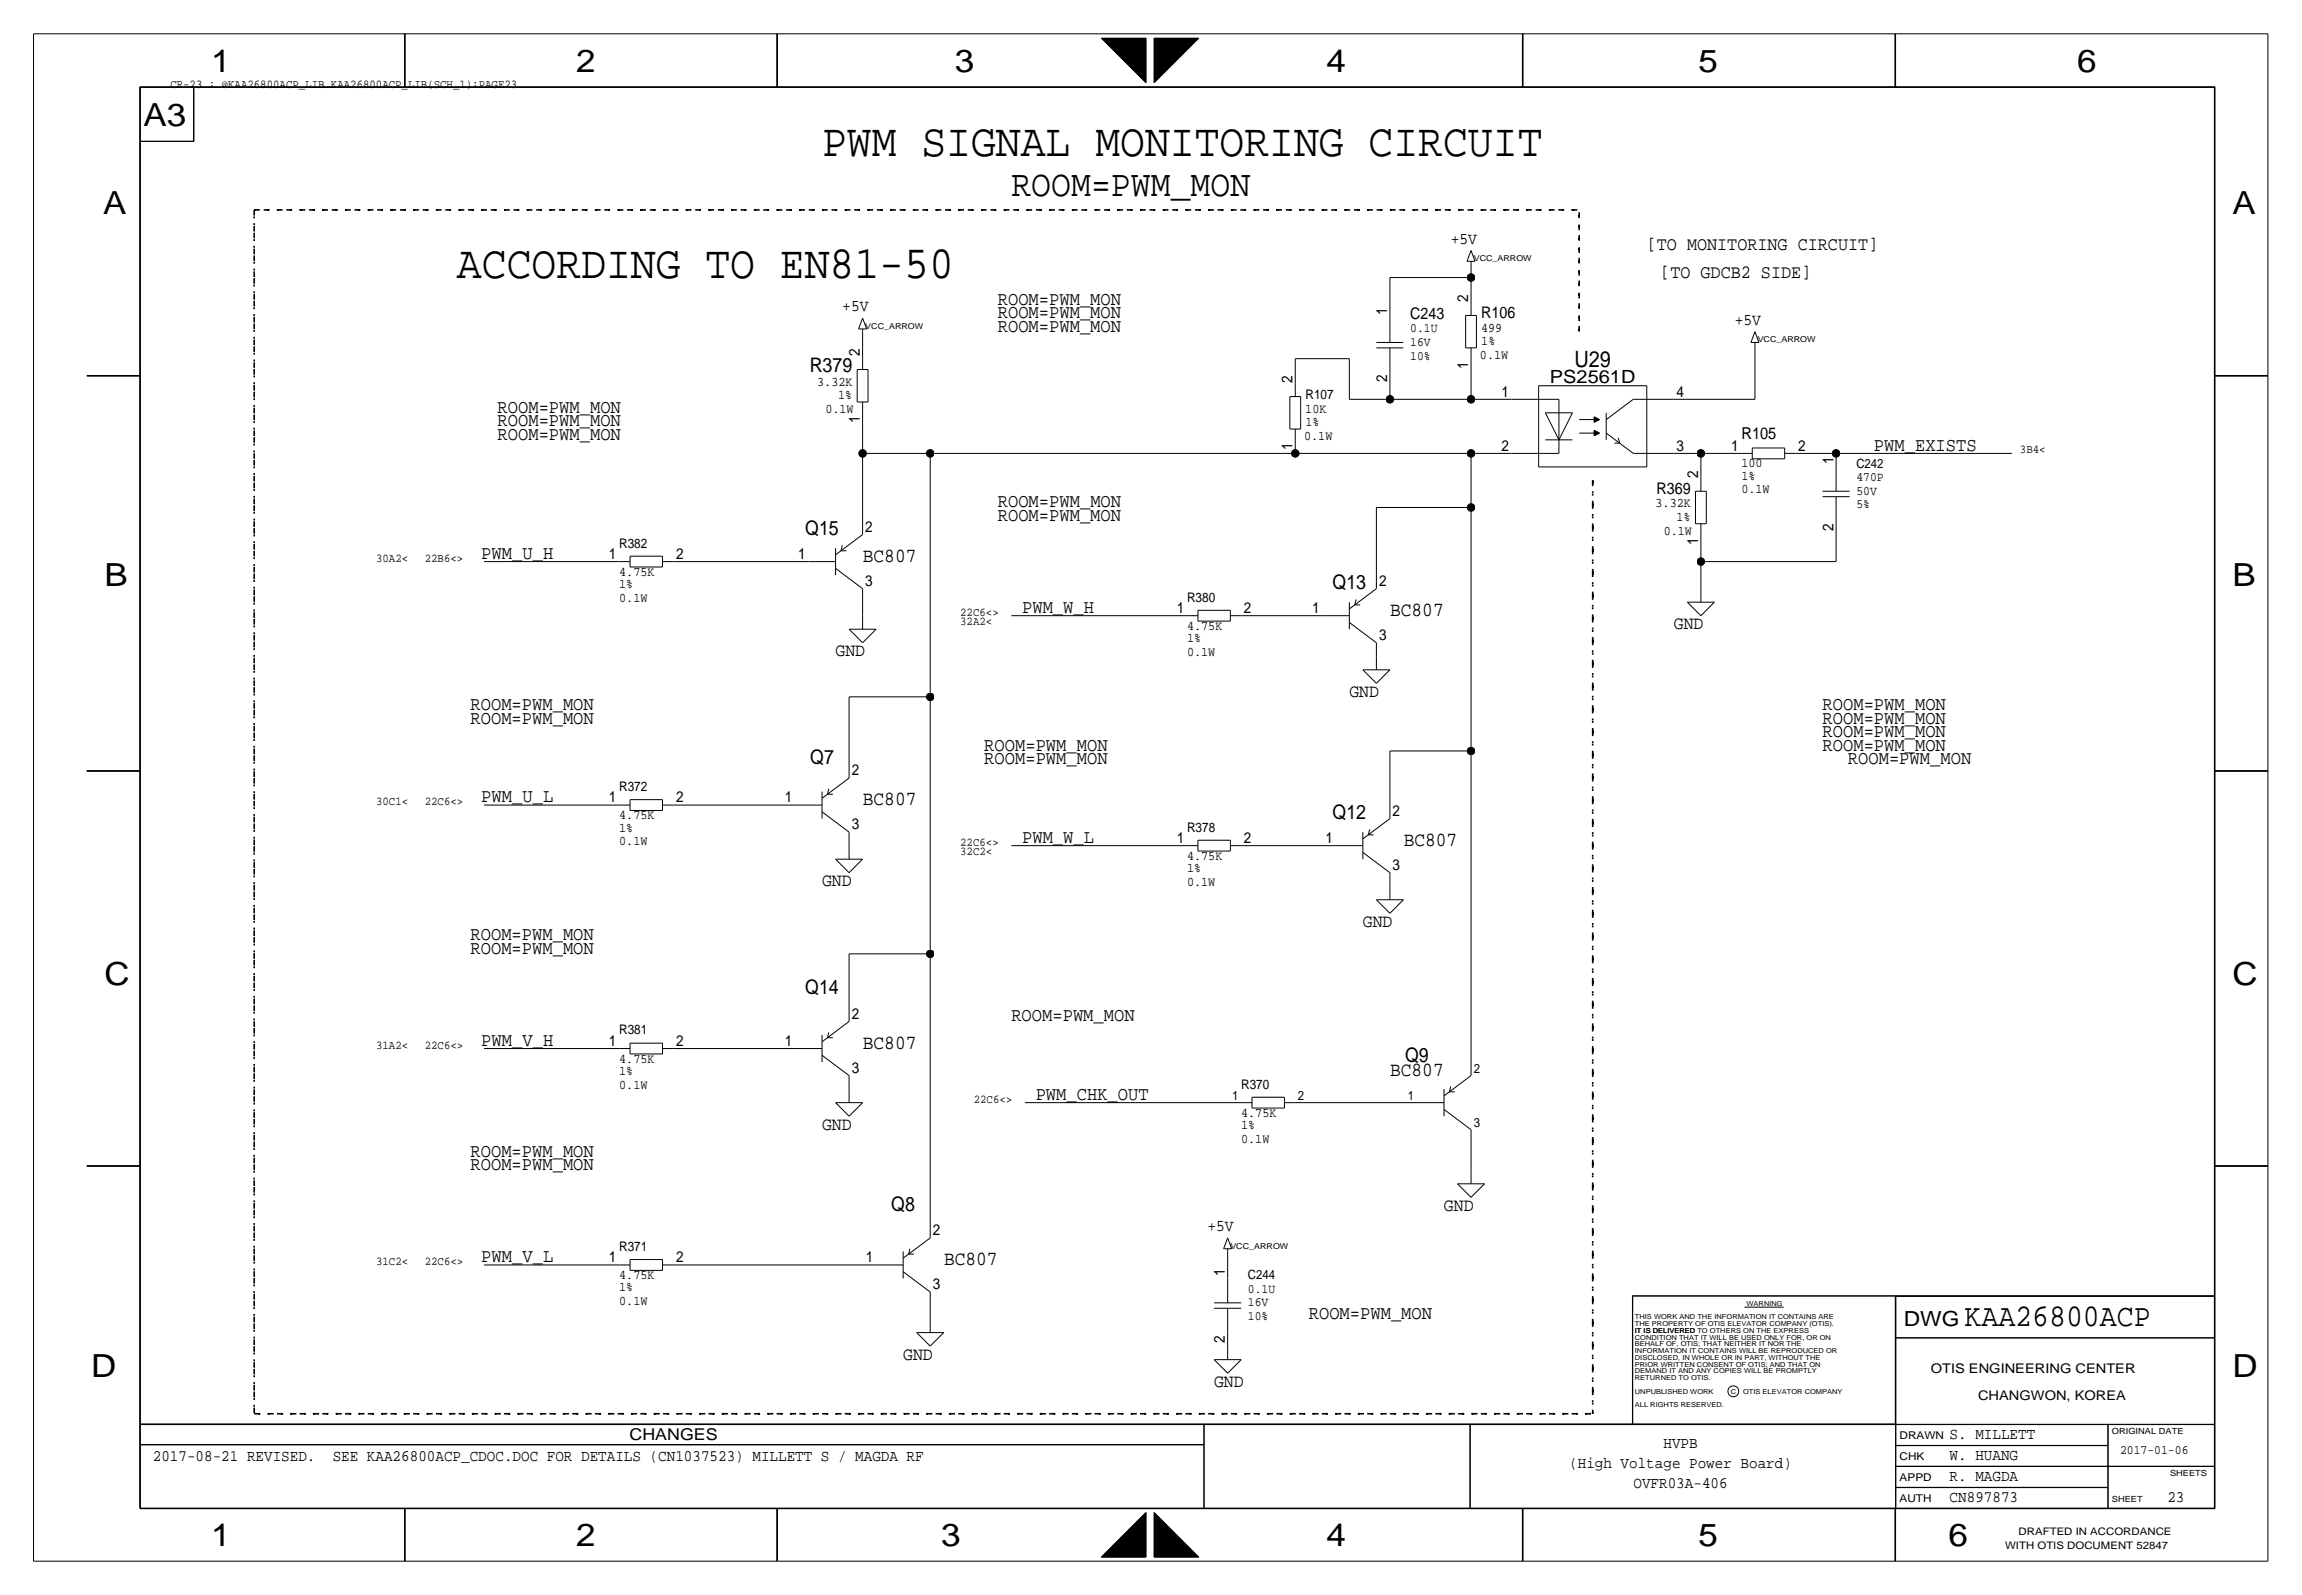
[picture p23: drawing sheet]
<svg xmlns="http://www.w3.org/2000/svg" width="432mm" height="300mm" viewBox="0 0 432 300" stroke-linecap="round" stroke-linejoin="round" font-family="sans-serif">
<defs><g id="words">
<g font-size="8.7">
<text x="154.4" y="29.3">PWM SIGNAL MONITORING CIRCUIT</text>
<text x="85.9" y="52.1">ACCORDING TO EN81-50</text>
</g>
<text font-size="7" x="190" y="36.9">ROOM=PWM_MON</text>
<g font-size="6">
<text x="39.7" y="13.5">1</text>
<text x="108.3" y="13.5">2</text>
<text x="179.4" y="13.5">3</text>
<text x="249.2" y="13.5">4</text>
<text x="319.1" y="13.5">5</text>
<text x="390.2" y="13.5">6</text>
<text x="27" y="23.7">A3</text>
<text x="19.4" y="40.2">A</text>
<text x="419.4" y="40.2">A</text>
<text x="19.7" y="110">B</text>
<text x="419.4" y="110">B</text>
<text x="19.7" y="185">C</text>
<text x="419.4" y="185">C</text>
<text x="17.1" y="258.6">D</text>
<text x="419.4" y="258.6">D</text>
<text x="39.7" y="290.4">1</text>
<text x="108.3" y="290.4">2</text>
<text x="176.8" y="290.4">3</text>
<text x="249.2" y="290.4">4</text>
<text x="319.1" y="290.4">5</text>
<text x="366.1" y="290.4">6</text>
</g>
<text font-size="5.9" x="369.1" y="249">KAA26800ACP</text>
<text font-size="4.2" x="295.8" y="68.9">U29</text>
<text font-size="3.9" x="357.6" y="249">DWG</text>
<g font-size="3.8">
<text x="152.1" y="69.9">R379</text>
<text x="151.3" y="100.4">Q15</text>
<text x="162.1" y="105.5">BC807</text>
<text x="250.3" y="110.5">Q13</text>
<text x="261.2" y="115.6">BC807</text>
<text x="152.2" y="143.6">Q7</text>
<text x="162.1" y="151.2">BC807</text>
<text x="250.3" y="153.7">Q12</text>
<text x="263.7" y="158.8">BC807</text>
<text x="151.3" y="186.7">Q14</text>
<text x="162.1" y="196.9">BC807</text>
<text x="261.2" y="202">BC807</text>
<text x="264" y="199.4">Q9</text>
<text x="167.4" y="227.4">Q8</text>
<text x="177.3" y="237.5">BC807</text>
</g>
<g font-size="3.6">
<text x="187.5" y="57.2">ROOM=PWM_MON</text>
<text x="187.5" y="59.7">ROOM=PWM_MON</text>
<text x="187.5" y="62.3">ROOM=PWM_MON</text>
<text x="93.5" y="77.5">ROOM=PWM_MON</text>
<text x="93.5" y="82.6">ROOM=PWM_MON</text>
<text x="93.5" y="80.1">ROOM=PWM_MON</text>
<text x="352" y="84.6">PWM_EXISTS</text>
<text x="187.5" y="95.3">ROOM=PWM_MON</text>
<text x="187.5" y="97.8">ROOM=PWM_MON</text>
<text x="90.4" y="105">PWM_U_H</text>
<text x="192" y="115.1">PWM_W_H</text>
<text x="88.4" y="135.9">ROOM=PWM_MON</text>
<text x="88.4" y="133.4">ROOM=PWM_MON</text>
<text x="342.4" y="135.9">ROOM=PWM_MON</text>
<text x="342.4" y="133.4">ROOM=PWM_MON</text>
<text x="184.9" y="141">ROOM=PWM_MON</text>
<text x="184.9" y="143.6">ROOM=PWM_MON</text>
<text x="342.4" y="141">ROOM=PWM_MON</text>
<text x="342.4" y="138.5">ROOM=PWM_MON</text>
<text x="347.2" y="143.6">ROOM=PWM_MON</text>
<text x="90.4" y="150.7">PWM_U_L</text>
<text x="192" y="158.3">PWM_W_L</text>
<text x="88.4" y="179.1">ROOM=PWM_MON</text>
<text x="88.4" y="176.6">ROOM=PWM_MON</text>
<text x="190" y="191.8">ROOM=PWM_MON</text>
<text x="90.4" y="196.4">PWM_V_H</text>
<text x="194.6" y="206.6">PWM_CHK_OUT</text>
<text x="88.4" y="217.2">ROOM=PWM_MON</text>
<text x="88.4" y="219.8">ROOM=PWM_MON</text>
<text x="90.4" y="237">PWM_V_L</text>
<text x="245.9" y="247.7">ROOM=PWM_MON</text>
</g>
<g font-size="3.5">
<text x="309.4" y="47">[TO MONITORING CIRCUIT]</text>
<text x="311.9" y="52.1">[TO GDCB2 SIDE]</text>
<text x="314.5" y="118.2">GND</text>
<text x="157" y="123.2">GND</text>
<text x="253.5" y="130.9">GND</text>
<text x="154.4" y="166.4">GND</text>
<text x="256" y="174">GND</text>
<text x="154.4" y="212.1">GND</text>
<text x="271.3" y="227.4">GND</text>
<text x="169.7" y="255.3">GND</text>
<text x="228.1" y="260.4">GND</text>
</g>
<text font-size="3.4" x="291.2" y="71.9">PS2561D</text>
<g font-size="3.1">
<text x="272.5" y="45.8">+5V</text>
<text x="158.2" y="58.5">+5V</text>
<text x="325.9" y="61">+5V</text>
<text x="327.2" y="82.5">R105</text>
<text x="226.8" y="231.2">+5V</text>
</g>
<g font-size="3">
<text x="264.9" y="59.9">C243</text>
<text x="278.3" y="59.7">R106</text>
<text x="311.2" y="92.8">R369</text>
<text x="28.7" y="274.4">2017-08-21 REVISED.</text>
<text x="62.5" y="274.4">SEE KAA26800ACP_CDOC.DOC FOR DETAILS (CN1037523) MILLETT S / MAGDA RF</text>
<text x="118.3" y="270.4">CHANGES</text>
<text x="294.8" y="275.6">(High Voltage Power Board)</text>
<text x="312.5" y="271.8">HVPB</text>
<text x="366.3" y="270.3">S. MILLETT</text>
<text x="366.3" y="274.1">W. HUANG</text>
<text x="306.9" y="279.5">OVFR03A-406</text>
<text x="366.3" y="278.2">R. MAGDA</text>
<text x="366.3" y="282">CN897873</text>
<text x="407.2" y="282">23</text>
</g>
<g font-size="2.9">
<text x="260.6" y="59.2" transform="rotate(-90 260.6 59.2)">1</text>
<text x="275.8" y="56.7" transform="rotate(-90 275.8 56.7)">2</text>
<text x="161.5" y="66.9" transform="rotate(-90 161.5 66.9)">2</text>
<text x="242.8" y="71.9" transform="rotate(-90 242.8 71.9)">2</text>
<text x="260.6" y="71.8" transform="rotate(-90 260.6 71.8)">2</text>
<text x="275.8" y="69.3" transform="rotate(-90 275.8 69.3)">1</text>
<text x="282" y="74.5">1</text>
<text x="315" y="74.5">4</text>
<text x="161.5" y="79.4" transform="rotate(-90 161.5 79.4)">1</text>
<text x="242.8" y="84.5" transform="rotate(-90 242.8 84.5)">1</text>
<text x="282" y="84.6">2</text>
<text x="315" y="84.6">3</text>
<text x="319" y="89.7" transform="rotate(-90 319 89.7)">2</text>
<text x="325.2" y="84.6">1</text>
<text x="337.8" y="84.6">2</text>
<text x="344.4" y="87.2" transform="rotate(-90 344.4 87.2)">1</text>
<text x="162.6" y="99.9">2</text>
<text x="344.4" y="99.8" transform="rotate(-90 344.4 99.8)">2</text>
<text x="114.4" y="105">1</text>
<text x="127" y="105">2</text>
<text x="150" y="105">1</text>
<text x="319" y="102.3" transform="rotate(-90 319 102.3)">1</text>
<text x="162.6" y="110">3</text>
<text x="259.1" y="110">2</text>
<text x="221.1" y="115.1">1</text>
<text x="233.7" y="115.1">2</text>
<text x="246.5" y="115.1">1</text>
<text x="259.1" y="120.2">3</text>
<text x="160" y="145.6">2</text>
<text x="114.4" y="150.7">1</text>
<text x="127" y="150.7">2</text>
<text x="147.4" y="150.7">1</text>
<text x="160" y="155.8">3</text>
<text x="261.6" y="153.2">2</text>
<text x="221.1" y="158.3">1</text>
<text x="233.7" y="158.3">2</text>
<text x="249" y="158.3">1</text>
<text x="261.6" y="163.4">3</text>
<text x="160" y="191.3">2</text>
<text x="114.4" y="196.4">1</text>
<text x="127" y="196.4">2</text>
<text x="147.4" y="196.4">1</text>
<text x="160" y="201.5">3</text>
<text x="175.3" y="232">2</text>
<text x="114.4" y="237">1</text>
<text x="127" y="237">2</text>
<text x="162.7" y="237">1</text>
<text x="230.1" y="239.6" transform="rotate(-90 230.1 239.6)">1</text>
<text x="175.3" y="242.1">3</text>
<text x="230.1" y="252.2" transform="rotate(-90 230.1 252.2)">2</text>
</g>
<g font-size="2.5">
<text x="278.2" y="62.3">499</text>
<text x="278.3" y="64.8">1%</text>
<text x="278" y="67.4">0.1W</text>
<text x="153.5" y="72.4">3.32K</text>
<text x="155.1" y="77.5">0.1W</text>
<text x="157.5" y="75">1%</text>
<text x="245.2" y="77.5">10K</text>
<text x="245.3" y="75">R107</text>
<text x="245" y="82.6">0.1W</text>
<text x="245.3" y="80.1">1%</text>
<text x="327.2" y="87.8">100</text>
<text x="311" y="95.3">3.32K</text>
<text x="327.2" y="92.7">0.1W</text>
<text x="327.2" y="90.1">1%</text>
<text x="312.5" y="100.4">0.1W</text>
<text x="314.9" y="97.8">1%</text>
<text x="116.3" y="102.8">R382</text>
<text x="116.3" y="113">0.1W</text>
<text x="116.3" y="108.1">4.75K</text>
<text x="116.3" y="110.4">1%</text>
<text x="223" y="113">R380</text>
<text x="223" y="118.3">4.75K</text>
<text x="223" y="123.1">0.1W</text>
<text x="223" y="120.6">1%</text>
<text x="116.3" y="148.5">R372</text>
<text x="116.3" y="153.8">4.75K</text>
<text x="116.3" y="158.7">0.1W</text>
<text x="116.3" y="156.2">1%</text>
<text x="223" y="156.2">R378</text>
<text x="223" y="161.4">4.75K</text>
<text x="223" y="166.3">0.1W</text>
<text x="223" y="163.8">1%</text>
<text x="116.3" y="194.3">R381</text>
<text x="116.3" y="199.5">4.75K</text>
<text x="116.3" y="201.9">1%</text>
<text x="116.3" y="204.4">0.1W</text>
<text x="233.2" y="204.4">R370</text>
<text x="233.2" y="209.7">4.75K</text>
<text x="233.2" y="214.6">0.1W</text>
<text x="233.2" y="212">1%</text>
<text x="116.3" y="234.9">R371</text>
<text x="116.3" y="242.5">1%</text>
<text x="116.3" y="240.2">4.75K</text>
<text x="116.3" y="245.1">0.1W</text>
<text x="362.7" y="257.9">OTIS ENGINEERING CENTER</text>
<text x="371.6" y="262.9">CHANGWON, KOREA</text>
</g>
<g font-size="2.4">
<text x="264.9" y="65">16V</text>
<text x="264.9" y="62.4">0.1U</text>
<text x="264.9" y="67.5">10%</text>
<text x="348.7" y="87.8">C242</text>
<text x="348.7" y="95.5">5%</text>
<text x="348.7" y="90.3">470P</text>
<text x="348.7" y="92.9">50V</text>
<text x="276.9" y="201.5">2</text>
<text x="231.5" y="206.6">1</text>
<text x="243.8" y="206.6">2</text>
<text x="264.5" y="206.6">1</text>
<text x="276.9" y="211.6">3</text>
<text x="234.4" y="240.2">C244</text>
<text x="234.4" y="242.7">0.1U</text>
<text x="234.4" y="245.3">16V</text>
<text x="234.4" y="247.9">10%</text>
<text x="398.3" y="273.1">2017-01-06</text>
</g>
<g font-size="2.3">
<text x="32" y="16.6">CR-23 : @KAA26800ACP_LIB.KAA26800ACP_LIB(SCH_1):PAGE23</text>
<text x="379.5" y="85.1">3B4&lt;</text>
<text x="70.7" y="105.5">30A2&lt;</text>
<text x="79.8" y="105.5">22B6&lt;&gt;</text>
<text x="180.4" y="115.6">22C6&lt;&gt;</text>
<text x="180.4" y="117.5">32A2&lt;</text>
<text x="70.7" y="151.2">30C1&lt;</text>
<text x="79.8" y="151.2">22C6&lt;&gt;</text>
<text x="180.4" y="158.8">22C6&lt;&gt;</text>
<text x="180.4" y="160.6">32C2&lt;</text>
<text x="70.7" y="196.9">31A2&lt;</text>
<text x="79.8" y="196.9">22C6&lt;&gt;</text>
<text x="182.9" y="207.1">22C6&lt;&gt;</text>
<text x="70.7" y="237.5">31C2&lt;</text>
<text x="79.8" y="237.5">22C6&lt;&gt;</text>
</g>
<g font-size="2">
<text x="356.9" y="270.3">DRAWN</text>
<text x="356.9" y="274.1">CHK</text>
<text x="356.9" y="282">AUTH</text>
<text x="356.9" y="278.2">APPD</text>
<text x="376.7" y="290.9">WITH OTIS DOCUMENT 52847</text>
<text x="379.2" y="288.3">DRAFTED IN ACCORDANCE</text>
</g>
<g font-size="1.6">
<text x="396.7" y="269.3">ORIGINAL DATE</text>
<text x="396.7" y="282">SHEET</text>
<text x="407.7" y="277.2">SHEETS</text>
</g>
<g font-size="1.5">
<text x="276.9" y="49.1">VCC_ARROW</text>
<text x="162.6" y="61.8">VCC_ARROW</text>
<text x="330.2" y="64.3">VCC_ARROW</text>
<text x="231.1" y="234.5">VCC_ARROW</text>
</g>
<g font-size="1.3">
<text x="328.1" y="245.2">WARNING</text>
<text x="307.1" y="249">THE PROPERTY OF OTIS ELEVATOR COMPANY (OTIS).</text>
<text x="307.1" y="250.3">IT IS DELIVERED</text>
<text x="307.1" y="247.8">THIS WORK AND THE INFORMATION IT CONTAINS ARE</text>
<text x="307.1" y="250.3">IT IS DELIVERED TO OTHERS ON THE EXPRESS</text>
<text x="307.1" y="251.6">CONDITION THAT IT WILL BE USED ONLY FOR, OR ON</text>
<text x="307.1" y="252.8">BEHALF OF, OTIS; THAT NEITHER IT NOR THE</text>
<text x="307.1" y="254.1">INFORMATION IT CONTAINS WILL BE REPRODUCED OR</text>
<text x="307.1" y="255.4">DISCLOSED, IN WHOLE OR IN PART, WITHOUT THE</text>
<text x="307.1" y="256.6">PRIOR WRITTEN CONSENT OF OTIS; AND THAT ON</text>
<text x="307.1" y="257.9">DEMAND IT AND ANY COPIES WILL BE PROMPTLY</text>
<text x="307.1" y="259.2">RETURNED TO OTIS.</text>
<text x="307.1" y="261.7">UNPUBLISHED WORK</text>
<text x="325.2" y="261.7">C</text>
<text x="327.5" y="261.7">OTIS ELEVATOR COMPANY</text>
<text x="307.1" y="264.3">ALL RIGHTS RESERVED.</text>
</g>
</g></defs>
<g fill="none" stroke="#000" stroke-width=".19">
<path d="M6.3 6.4v286.8zM6.3 6.4h419.8zM26.3 16.3v267zM26.3 16.3h389.8zM26.3 16.4v266.9zM26.3 16.4h389.8zM26.4 16.4h389.6zM26.4 16.4v266.9zM36.4 16.4v10.2zM76 6.4v10zM76.1 6.4v10zM145.9 6.4v10z"/>
<path d="M146 6.4v10zM206.9 7.2h8.4zM206.9 7.2l8.4 8.3zM207 7.2h.1M207 7.2v.1zM207.1 7.2v.1zM207.1 7.2v.2zM207.2 7.2v.2zM207.2 7.2v.3zM207.3 7.2v.3zM207.3 7.2v.4zM207.4 7.2v.4z"/>
<path d="M207.4 7.2v.5zM207.5 7.2v.5zM207.5 7.2v.6zM207.6 7.2v.6zM207.6 7.2v.7zM207.7 7.2v.7zM207.7 7.2v.8zM207.8 7.2v.8zM207.8 7.2v.9zM207.9 7.2v.9zM207.9 7.2v1zM208 7.2v1z"/>
<path d="M208 7.2v1.1zM208.1 7.2v1.1zM208.1 7.2v1.2zM208.2 7.2v1.2zM208.2 7.2v1.3zM208.3 7.2v1.3zM208.3 7.2v1.4zM208.4 7.2v1.4zM208.4 7.2v1.5zM208.5 7.2v1.5zM208.5 7.2v1.6zM208.6 7.2v1.6z"/>
<path d="M208.6 7.2v1.7zM208.7 7.2v1.7zM208.7 7.2v1.8zM208.8 7.2v1.8zM208.8 7.2v1.9zM208.9 7.2v1.9zM208.9 7.2v2zM209 7.2v2zM209 7.2v2.1zM209.1 7.2v2.1zM209.1 7.2v2.2zM209.2 7.2v2.2z"/>
<path d="M209.2 7.2v2.3zM209.3 7.2v2.4zM209.4 7.2v2.5zM209.5 7.2v2.6zM209.6 7.2v2.7zM209.7 7.2v2.7zM209.7 7.2v2.8zM209.8 7.2v2.8zM209.8 7.2v2.9zM209.9 7.2v2.9zM209.9 7.2v3zM210 7.2v3z"/>
<path d="M210 7.2v3.1zM210.1 7.2v3.1zM210.1 7.2v3.2zM210.2 7.2v3.2zM210.2 7.2v3.3zM210.3 7.2v3.3zM210.3 7.2v3.4zM210.4 7.2v3.4zM210.4 7.2v3.5zM210.5 7.2v3.5zM210.5 7.2v3.6zM210.6 7.2v3.6z"/>
<path d="M210.6 7.2v3.7zM210.7 7.2v3.7zM210.7 7.2v3.8zM210.8 7.2v3.8zM210.8 7.2v3.9zM210.9 7.2v3.9zM210.9 7.2v4zM211 7.2v4zM211 7.2v4.1zM211.1 7.2v4.1zM211.1 7.2v4.2zM211.2 7.2v4.2z"/>
<path d="M211.2 7.2v4.3zM211.3 7.2v4.3zM211.3 7.2v4.4zM211.4 7.2v4.4zM211.4 7.2v4.5zM211.5 7.2v4.5zM211.5 7.2v4.6zM211.6 7.2v4.6zM211.6 7.2v4.7zM211.7 7.2v4.7zM211.7 7.2v4.8zM211.8 7.2v4.8z"/>
<path d="M211.8 7.2v4.9zM211.9 7.2v4.9zM211.9 7.2v5zM212 7.2v5zM212 7.2v5.1zM212.1 7.2v5.1zM212.1 7.2v5.2zM212.2 7.2v5.2zM212.2 7.2v5.3zM212.3 7.2v5.3zM212.3 7.2v5.4zM212.4 7.2v5.4z"/>
<path d="M212.4 7.2v5.5zM212.5 7.2v5.6zM212.6 7.2v5.7zM212.7 7.2v5.8zM212.8 7.2v5.8zM212.8 7.2v5.9zM212.9 7.2v5.9zM212.9 7.2v6zM213 7.2v6zM213 7.2v6.1zM213.1 7.2v6.1zM213.1 7.2v6.2z"/>
<path d="M213.2 7.2v6.2zM213.2 7.2v6.3zM213.3 7.2v6.3zM213.3 7.2v6.4zM213.4 7.2v6.4zM213.4 7.2v6.5zM213.5 7.2v6.5zM213.5 7.2v6.6zM213.6 7.2v6.6zM213.6 7.2v6.7zM213.7 7.2v6.7zM213.7 7.2v6.8z"/>
<path d="M213.8 7.2v6.8zM213.8 7.2v6.9zM213.9 7.2v6.9zM213.9 7.2v7zM214 7.2v7zM214 7.2v7.1zM214.1 7.2v7.1zM214.1 7.2v7.2zM214.2 7.2v7.2zM214.2 7.2v7.3zM214.3 7.2v7.3zM214.3 7.2v7.4z"/>
<path d="M214.4 7.2v7.4zM214.4 7.2v7.5zM214.5 7.2v7.5zM214.5 7.2v7.6zM214.6 7.2v7.6zM214.6 7.2v7.7zM214.7 7.2v7.7zM214.7 7.2v7.8zM214.8 7.2v7.8zM214.8 7.2v7.9zM214.9 7.2v7.9zM214.9 7.2v8z"/>
<path d="M215 7.2v8zM215 7.2v8.1zM215.1 7.2v8.1zM215.1 7.2v8.2zM215.2 7.2v8.2zM215.2 7.2v8.3zM215.3 7.2v8.3zM216.8 7.2v8.3zM216.8 7.2h8.4zM216.9 7.2v8.3zM216.9 7.2v8.2zM217 7.2v8.2z"/>
<path d="M217 7.2v8.1zM217.1 7.2v8.1zM217.1 7.2v8zM217.2 7.2v8zM217.2 7.2v7.9zM217.3 7.2v7.9zM217.3 7.2v7.8zM217.4 7.2v7.8zM217.4 7.2v7.7zM217.5 7.2v7.7zM217.5 7.2v7.6zM217.6 7.2v7.6z"/>
<path d="M217.6 7.2v7.5zM217.7 7.2v7.5zM217.7 7.2v7.4zM217.8 7.2v7.4zM217.8 7.2v7.3zM217.9 7.2v7.3zM217.9 7.2v7.2zM218 7.2v7.2zM218 7.2v7.1zM218.1 7.2v7.1zM218.1 7.2v7zM218.2 7.2v7z"/>
<path d="M218.2 7.2v6.9zM218.3 7.2v6.9zM218.3 7.2v6.8zM218.4 7.2v6.8zM218.4 7.2v6.7zM218.5 7.2v6.7zM218.5 7.2v6.6zM218.6 7.2v6.6zM218.6 7.2v6.5zM218.7 7.2v6.5zM218.7 7.2v6.4zM218.8 7.2v6.4z"/>
<path d="M218.8 7.2v6.3zM218.9 7.2v6.3zM218.9 7.2v6.2zM219 7.2v6.2zM219 7.2v6.1zM219.1 7.2v6.1zM219.2 7.2v6zM219.3 7.2v5.9zM219.4 7.2v5.8zM219.5 7.2v5.7zM219.6 7.2v5.6zM219.7 7.2v5.5z"/>
<path d="M219.7 7.2v5.4zM219.8 7.2v5.4zM219.8 7.2v5.3zM219.9 7.2v5.3zM219.9 7.2v5.2zM220 7.2v5.2zM220 7.2v5.1zM220.1 7.2v5.1zM220.1 7.2v5zM220.2 7.2v5zM220.2 7.2v4.9zM220.3 7.2v4.9z"/>
<path d="M220.3 7.2v4.8zM220.4 7.2v4.8zM220.4 7.2v4.7zM220.5 7.2v4.7zM220.5 7.2v4.6zM220.6 7.2v4.6zM220.6 7.2v4.5zM220.7 7.2v4.5zM220.7 7.2v4.4zM220.8 7.2v4.4zM220.8 7.2v4.3zM220.9 7.2v4.3z"/>
<path d="M220.9 7.2v4.2zM221 7.2v4.2zM221 7.2v4.1zM221.1 7.2v4.1zM221.1 7.2v4zM221.2 7.2v4zM221.2 7.2v3.9zM221.3 7.2v3.9zM221.3 7.2v3.8zM221.4 7.2v3.8zM221.4 7.2v3.7zM221.5 7.2v3.7z"/>
<path d="M221.5 7.2v3.6zM221.6 7.2v3.6zM221.6 7.2v3.5zM221.7 7.2v3.5zM221.7 7.2v3.4zM221.8 7.2v3.4zM221.8 7.2v3.3zM221.9 7.2v3.3zM221.9 7.2v3.2zM222 7.2v3.2zM222 7.2v3.1zM222.1 7.2v3.1z"/>
<path d="M222.1 7.2v3zM222.2 7.2v3zM222.2 7.2v2.9zM222.3 7.2v2.9zM222.4 7.2v2.8zM222.5 7.2v2.7zM222.6 7.2v2.6zM222.7 7.2v2.5zM222.8 7.2v2.4zM222.9 7.2v2.3zM222.9 7.2v2.2zM223 7.2v2.2z"/>
<path d="M223 7.2v2.1zM223.1 7.2v2.1zM223.1 7.2v2zM223.2 7.2v2zM223.2 7.2v1.9zM223.3 7.2v1.9zM223.3 7.2v1.8zM223.4 7.2v1.8zM223.4 7.2v1.7zM223.5 7.2v1.7zM223.5 7.2v1.6zM223.6 7.2v1.6z"/>
<path d="M223.6 7.2v1.5zM223.7 7.2v1.5zM223.7 7.2v1.4zM223.8 7.2v1.4zM223.8 7.2v1.3zM223.9 7.2v1.3zM223.9 7.2v1.2zM224 7.2v1.2zM224 7.2v1.1zM224.1 7.2v1.1zM224.1 7.2v1zM224.2 7.2v1z"/>
<path d="M224.2 7.2v.9zM224.3 7.2v.9zM224.3 7.2v.8zM224.4 7.2v.8zM224.4 7.2v.7zM224.5 7.2v.7zM224.5 7.2v.6zM224.6 7.2v.6zM224.6 7.2v.5zM224.7 7.2v.5zM224.7 7.2v.4zM224.8 7.2v.4z"/>
<path d="M224.8 7.2v.3zM224.9 7.2v.3zM224.9 7.2v.2zM225 7.2v.2zM225 7.2v.1zM225.1 7.2v.1zM225.1 7.2h.1M225.2 7.2l-8.4 8.3zM286 6.4v10zM286.1 6.4v10zM356 6.4v10zM356.1 6.4v10z"/>
<path d="M416 16.4v266.9zM416.1 16.4v266.9zM416.1 16.3v267zM426.1 6.4v286.8zM26.3 26.5h10.1zM26.3 26.6h10.1zM162.1 59.7l.7 2.1zM162.1 59.7l-.8 2.1zM261.1 52.1v7.6zM261.1 52.1h15.3zM261.1 59.7v4.6zM275.3 59.2v6.1z"/>
<path d="M275.3 59.2h2.1zM275.6 49.1h1.5zM276.4 49.6v2.5zM276.4 52.1v5.1zM276.4 57.2v2zM276.4 47l.7 2.1zM276.4 49.1v.5zM276.4 47l-.8 2.1zM277.4 59.2v6.1zM16.3 70.6h10zM16.3 70.5h10zM161 75.5h2.1z"/>
<path d="M161 69.4v6.1zM161 69.4h2.1zM161.3 61.8h1.5zM162.1 62.3v5.1zM162.1 77.5v7.6zM162.1 67.4v2zM162.1 75.5v2zM162.1 61.8v.5zM163.1 69.4v6.1zM242.3 74.5v6.1zM242.3 74.5h2zM243.3 67.4h10.2z"/>
<path d="M243.3 67.4v5zM243.3 72.4v2.1zM244.3 74.5v6.1zM253.5 75h7.6zM253.5 67.4v7.6zM258.6 65.3h5.1zM258.6 64.3h5.1zM261.1 75h15.3zM261.1 69.9v5.1zM261.1 65.3v4.6zM275.3 65.3h2.1zM276.4 67.4v7.6z"/>
<path d="M276.4 65.3v2.1zM276.4 75h7.6zM284 75h8.9zM289.1 72.4v15.3zM289.1 72.4h20.3zM290.3 77.5h5.1zM290.3 77.5l2.6 5.1zM292.9 75v10.1zM295.4 77.5l-2.5 5.1zM296.7 78.8h3.8zM299.5 78.6h.7zM299.5 78.7h.8z"/>
<path d="M299.5 78.7h.9zM299.5 78.6h.6zM299.5 78.5h.4zM299.5 78.5h.5zM299.5 78.4h.3zM299.5 78.4h.2zM299.5 78.3h.1zM299.5 79.2h.1zM299.5 79h.6zM299.5 78.9h.8zM299.5 78.8h.9zM299.5 79h.5z"/>
<path d="M299.5 79.1h.4zM299.5 79.1h.3zM299.5 79.2h.2zM299.5 78.9h.7zM299.5 78.3v1zM299.5 78.3l1 .5zM299.5 79.3l1-.5zM301.8 78.8l5-3.8zM301.8 77.5v5.1zM306.8 75h7.7zM309.4 72.4v15.3zM314.5 75h15.2z"/>
<path d="M328.9 64.3h1.6zM329.7 64.8v10.2zM329.7 62.3l.8 2zM329.7 64.3v.5zM329.7 62.3l-.8 2zM416.1 70.6h10zM416.1 70.5h10zM162.1 85.1h12.7zM162.1 85.1v15.3zM174.8 85.1h68.5zM174.8 85.1v45.8zM242.3 80.6h2z"/>
<path d="M243.3 85.1h33.1zM243.3 82.6v2.5zM243.3 80.6v2zM258.6 95.3h17.8zM258.6 95.3v15.2zM276.4 95.3v45.7zM276.4 85.1v10.2zM276.4 85.1h7.6zM284 85.1h8.9zM289.1 87.7h20.3zM290.3 82.6h5.1zM296.7 81.3h3.8z"/>
<path d="M299.5 81.2h.7zM299.5 81.1h.6zM299.5 81.1h.5zM299.5 81h.4zM299.5 80.9h.2zM299.5 81h.3zM299.5 81.2h.8zM299.5 81.3h.9zM299.5 80.9h.1zM299.5 81.8h.1zM299.5 81.7h.2zM299.5 81.7h.3z"/>
<path d="M299.5 81.6h.4zM299.5 81.5h.7zM299.5 81.5h.6zM299.5 81.6h.5zM299.5 81.4h.9zM299.5 81.4h.8zM299.5 80.8v1zM299.5 80.8l1 .5zM299.5 81.8l1-.5zM301.8 81.3l5 3.8zM303.3 83.2h1zM304 82.2l.3 1z"/>
<path d="M306.8 85.1h7.7zM314.5 85.1h5zM318.5 92.3v6zM318.5 92.3h2zM318.5 98.3h2zM319.5 85.1h7.7zM319.5 85.1v5.1zM319.5 90.2v2.1zM319.5 98.3v2.1zM320.5 92.3v6zM327.2 85.1h2zM329.2 86.2h6.1z"/>
<path d="M329.2 84.1v2.1zM329.2 84.1h6.1zM335.3 85.1h2zM335.3 84.1v2.1zM337.3 85.1h7.6zM342.4 92.3h5.1zM342.4 93.3h5.1zM344.9 85.1h33.1zM344.9 97.8v7.7zM344.9 85.1v2.6zM344.9 87.7v4.6zM344.9 93.3v4.5z"/>
<path d="M90.9 105.5h25.4zM116.3 105.5h2.1zM118.4 104.4h6.1zM118.4 106.5h6.1zM118.4 104.4v2.1zM124.5 105.5h2zM124.5 104.4v2.1zM126.5 105.5h25.4zM151.9 105.5h5.1zM157 106.7l5.1 3.8zM157 102.9v5.1zM157 104.2l5.1-3.8z"/>
<path d="M158 103.4h1zM158.2 102.4l-.2 1zM159.5 118.2l2.6 2.5zM159.5 118.2h5.1zM162.1 110.5v5.1zM162.1 115.6v2.6zM164.6 118.2l-2.5 2.5zM190 115.6h33zM223 115.6h2zM225 116.6h6.1zM225 114.6v2zM225 114.6h6.1z"/>
<path d="M231.1 115.6h2.1zM231.1 114.6v2zM233.2 115.6h15.2zM248.4 115.6h5.1zM253.5 116.9l5.1 3.8zM253.5 113.1v5.1zM253.5 114.4l5.1-3.9zM254.5 113.6h1zM254.8 112.6l-.3 1zM317 113.1h5.1zM317 113.1l2.5 2.5zM319.5 105.5h25.4z"/>
<path d="M319.5 100.4v5.1zM319.5 105.5v5zM319.5 110.5v2.6zM322.1 113.1l-2.6 2.5zM159.5 130.9h15.3zM159.5 130.9v15.2zM174.8 130.9v48.2zM256 125.8h5.1zM256 125.8l2.6 2.5zM258.6 120.7v2.5zM258.6 123.2v2.6zM261.1 125.8l-2.5 2.5z"/>
<path d="M16.3 144.7h10zM16.3 144.8h10zM90.9 151.2h25.4zM116.3 151.2h2.1zM118.4 150.2h6.1zM118.4 152.2h6.1zM118.4 150.2v2zM124.5 151.2h2zM124.5 150.2v2zM126.5 151.2h22.9zM149.4 151.2h5zM154.4 152.5l5.1 3.8z"/>
<path d="M154.4 148.6v5.1zM154.4 149.9l5.1-3.8zM155.4 149.1h1.1zM155.7 148.1l-.3 1zM159.5 156.3v2.5zM159.5 158.8v2.5zM190 158.8h33zM223 158.8h2zM225 159.8h6.1zM225 157.8v2zM225 157.8h6.1zM231.1 158.8h2.1z"/>
<path d="M231.1 157.8v2zM233.2 158.8h17.8zM251 158.8h5zM256 156.3v5zM256 157.5l5.1-3.8zM257 156.8h1.1zM257.3 155.8l-.3 1zM261.1 141v12.7zM261.1 141h15.3zM276.4 141v61zM416.1 144.8h10zM416.1 144.7h10z"/>
<path d="M157 161.3h5.1zM157 161.3l2.5 2.6zM159.5 179.1h15.3zM159.5 179.1v12.7zM162.1 161.3l-2.6 2.6zM174.8 179.1v53.4zM256 160.1l5.1 3.8zM258.6 169l2.5 2.5zM258.6 169h5.1zM261.1 163.9v2.5zM261.1 166.4v2.6zM263.7 169l-2.6 2.5z"/>
<path d="M90.9 196.9h25.4zM116.3 196.9h2.1zM118.4 195.9h6.1zM118.4 197.9h6.1zM118.4 195.9v2zM124.5 196.9h2zM124.5 195.9v2zM126.5 196.9h22.9zM149.4 196.9h5zM154.4 198.2l5.1 3.8zM154.4 194.4v5zM154.4 195.6l5.1-3.8z"/>
<path d="M155.4 194.9h1.1zM155.7 193.9l-.3 1zM16.3 219h10zM16.3 218.9h10zM157 207.1h5.1zM157 207.1l2.5 2.5zM159.5 202v2.5zM159.5 204.5v2.6zM162.1 207.1l-2.6 2.5zM192.5 207.1h40.7zM233.2 207.1h2zM235.2 208.1h6.1z"/>
<path d="M235.2 206v2.1zM235.2 206h6.1zM241.3 207.1h2zM241.3 206v2.1zM243.3 207.1h22.9zM266.2 207.1h5.1zM271.3 208.3l5.1 3.8zM271.3 204.5v5.1zM271.3 205.8l5.1-3.8zM272.3 205h1zM272.5 204l-.2 1zM276.4 212.1v7.7z"/>
<path d="M276.4 219.8v2.5zM416.1 219h10zM416.1 218.9h10zM90.9 237.5h25.4zM116.3 237.5h2.1zM118.4 236.5h6.1zM118.4 238.6h6.1zM118.4 236.5v2.1zM124.5 237.5h2zM124.5 236.5v2.1zM126.5 237.5h38.1zM164.6 237.5h5.1z"/>
<path d="M169.7 238.8l5.1 3.8zM169.7 235v5.1zM169.7 236.3l5.1-3.8zM170.7 235.5h1zM170.9 234.5l-.2 1zM229.9 234.5h1.5zM230.6 232.5l-.7 2zM230.6 235v5.1zM230.6 232.5l.8 2zM230.6 234.5v.5zM273.8 222.3h5.1zM273.8 222.3l2.6 2.5z"/>
<path d="M278.9 222.3l-2.5 2.5zM172.2 250.2l2.6 2.6zM172.2 250.2h5.1zM174.8 242.6v5.1zM174.8 247.7v2.5zM177.3 250.2l-2.5 2.6zM228.1 255.3h5.1zM228.1 244.7h5.1zM228.1 255.3l2.5 2.6zM228.1 245.7h5.1zM230.6 250.2v2.6zM230.6 252.8v2.5z"/>
<path d="M230.6 240.1v4.6zM230.6 245.7v4.5zM230.6 257.9l2.6-2.6zM306.7 243.4h109.4zM306.7 243.3h109.4zM306.7 243.3v24.2zM327.7 245.5h7.4zM356.1 243.4h60zM356.1 243.3v24.2zM356.1 251.2h60zM356.1 251.3h60zM356.1 243.3v49.9z"/>
<path d="M356.2 243.3v40zM26.3 271.3h199.9zM26.3 267.4h329.8zM26.3 267.5h389.8zM226.2 267.5v15.8zM276.1 267.5v15.8zM276.2 267.5v15.8zM356.1 279.3h39.9zM356.1 271.4h39.9zM356.1 271.5h39.9zM356.1 275.3h60zM356.1 275.4h60z"/>
<path d="M396 267.5v15.8zM6.3 293.2h419.8zM26.3 283.3h389.8zM26.3 283.2h389.8zM76 283.3v9.9zM76.1 283.3v9.9zM145.9 283.3v9.9zM146 283.3v9.9zM206.9 292.4h8.4zM207 292.4h.1M207 292.3v.1zM207.1 292.3v.1z"/>
<path d="M207.1 292.2v.2zM207.2 292.2v.2zM207.2 292.1v.3zM207.3 292v.4zM207.4 291.9v.5zM207.5 291.8v.6zM207.6 291.7v.7zM207.7 291.6v.8zM207.8 291.5v.9zM207.9 291.4v1zM208 291.3v1.1zM208.1 291.2v1.2z"/>
<path d="M208.2 291.1v1.3zM208.3 291v1.4zM208.4 290.9v1.5zM208.5 290.8v1.6zM208.6 290.7v1.7zM208.7 290.6v1.8zM208.8 290.5v1.9zM208.9 290.4v2zM209 290.3v2.1zM209.1 290.2v2.2zM209.2 290.1v2.3zM209.3 290v2.4z"/>
<path d="M209.4 289.9v2.5zM209.5 289.8v2.6zM209.6 289.7v2.7zM209.7 289.7v2.7zM209.7 289.6v2.8zM209.8 289.6v2.8zM209.8 289.5v2.9zM209.9 289.5v2.9zM209.9 289.4v3zM210 289.4v3zM210 289.3v3.1zM210.1 289.3v3.1z"/>
<path d="M210.1 289.2v3.2zM210.2 289.2v3.2zM210.2 289.1v3.3zM210.3 289.1v3.3zM210.3 289v3.4zM210.4 289v3.4zM210.4 288.9v3.5zM210.5 288.8v3.6zM210.6 288.7v3.7zM210.7 288.6v3.8zM210.8 288.5v3.9zM210.9 288.4v4z"/>
<path d="M211 288.3v4.1zM211.1 288.2v4.2zM211.2 288.1v4.3zM211.3 288v4.4zM211.4 287.9v4.5zM211.5 287.8v4.6zM211.6 287.7v4.7zM211.7 287.6v4.8zM211.8 287.5v4.9zM211.9 287.4v5zM212 287.3v5.1zM212.1 287.2v5.2z"/>
<path d="M212.2 287.1v5.3zM212.3 287v5.4zM212.4 286.9v5.5zM212.5 286.8v5.6zM212.6 286.7v5.7zM212.7 286.6v5.8zM212.8 286.6v5.8zM212.8 286.5v5.9zM212.9 286.5v5.9zM212.9 286.4v6zM213 286.4v6zM213 286.3v6.1z"/>
<path d="M213.1 286.3v6.1zM213.1 286.2v6.2zM213.2 286.2v6.2zM213.2 286.1v6.3zM213.3 286.1v6.3zM213.3 286v6.4zM213.4 286v6.4zM213.4 285.9v6.5zM213.5 285.9v6.5zM213.5 285.8v6.6zM213.6 285.7v6.7zM213.7 285.6v6.8z"/>
<path d="M213.8 285.5v6.9zM213.9 285.4v7zM214 285.3v7.1zM214.1 285.2v7.2zM214.2 285.1v7.3zM214.3 285v7.4zM214.4 284.9v7.5zM214.5 284.8v7.6zM214.6 284.7v7.7zM214.7 284.6v7.8zM214.8 284.5v7.9zM214.9 284.4v8z"/>
<path d="M215 284.3v8.1zM215.1 284.2v8.2zM215.2 284.1v8.3zM215.3 284l-8.4 8.4zM215.3 284v8.4zM216.8 284v8.4zM216.8 284l8.4 8.4zM216.8 292.4h8.4zM216.9 284.1v8.3zM217 284.2v8.2zM217.1 284.3v8.1zM217.2 284.4v8z"/>
<path d="M217.3 284.5v7.9zM217.4 284.6v7.8zM217.5 284.7v7.7zM217.6 284.8v7.6zM217.7 284.9v7.5zM217.8 285v7.4zM217.9 285.1v7.3zM218 285.2v7.2zM218.1 285.3v7.1zM218.2 285.4v7zM218.3 285.5v6.9zM218.4 285.6v6.8z"/>
<path d="M218.5 285.7v6.7zM218.6 285.8v6.6zM218.6 285.9v6.5zM218.7 285.9v6.5zM218.7 286v6.4zM218.8 286v6.4zM218.8 286.1v6.3zM218.9 286.1v6.3zM218.9 286.2v6.2zM219 286.2v6.2zM219 286.3v6.1zM219.1 286.3v6.1z"/>
<path d="M219.2 286.4v6zM219.3 286.5v5.9zM219.4 286.6v5.8zM219.5 286.7v5.7zM219.6 286.8v5.6zM219.7 286.9v5.5zM219.8 287v5.4zM219.9 287.1v5.3zM220 287.2v5.2zM220.1 287.3v5.1zM220.2 287.4v5zM220.3 287.5v4.9z"/>
<path d="M220.4 287.6v4.8zM220.5 287.7v4.7zM220.6 287.8v4.6zM220.7 287.9v4.5zM220.8 288v4.4zM220.9 288.1v4.3zM221 288.2v4.2zM221.1 288.3v4.1zM221.2 288.4v4zM221.3 288.5v3.9zM221.4 288.6v3.8zM221.5 288.7v3.7z"/>
<path d="M221.6 288.8v3.6zM221.7 288.9v3.5zM221.7 289v3.4zM221.8 289v3.4zM221.8 289.1v3.3zM221.9 289.1v3.3zM221.9 289.2v3.2zM222 289.2v3.2zM222 289.3v3.1zM222.1 289.3v3.1zM222.1 289.4v3zM222.2 289.4v3z"/>
<path d="M222.2 289.5v2.9zM222.3 289.5v2.9zM222.4 289.6v2.8zM222.5 289.7v2.7zM222.6 289.8v2.6zM222.7 289.9v2.5zM222.8 290v2.4zM222.9 290.1v2.3zM223 290.2v2.2zM223.1 290.3v2.1zM223.2 290.4v2zM223.3 290.5v1.9z"/>
<path d="M223.4 290.6v1.8zM223.5 290.7v1.7zM223.6 290.8v1.6zM223.7 290.9v1.5zM223.8 291v1.4zM223.9 291.1v1.3zM224 291.2v1.2zM224.1 291.3v1.1zM224.2 291.4v1zM224.3 291.5v.9zM224.4 291.6v.8zM224.5 291.7v.7z"/>
<path d="M224.6 291.8v.6zM224.7 291.9v.5zM224.8 292v.4zM224.9 292.1v.3zM224.9 292.2v.2zM225 292.2v.2zM225 292.3v.1zM225.1 292.3v.1zM225.1 292.4h.1M286 283.3v9.9zM286.1 283.3v9.9zM356 283.3v9.9z"/>
<path d="M356.1 283.3v9.9z"/>
<circle cx="325.6" cy="261.3" r="1.02"/>
</g>
<path d="M47.8 39.4h248.9zM47.8 39.4v226.1zM296.7 39.4v22.9zM299.2 90.2v175.3zM47.8 265.5h251.4z" fill="none" stroke="#000" stroke-width=".3" stroke-dasharray="1.1 1.4 .4 1.4" stroke-linecap="butt"/>
<g fill="#000" stroke="#000" stroke-width=".19">
<circle cx="276.4" cy="52.1" r=".71"/>
<circle cx="261.1" cy="75" r=".71"/>
<circle cx="276.4" cy="75" r=".71"/>
<circle cx="162.1" cy="85.1" r=".71"/>
<circle cx="174.8" cy="85.1" r=".71"/>
<circle cx="243.3" cy="85.1" r=".71"/>
<circle cx="276.4" cy="85.1" r=".71"/>
<circle cx="276.4" cy="95.3" r=".71"/>
<circle cx="319.5" cy="85.1" r=".71"/>
<circle cx="344.9" cy="85.1" r=".71"/>
<circle cx="319.5" cy="105.5" r=".71"/>
<circle cx="174.8" cy="130.9" r=".71"/>
<circle cx="276.4" cy="141" r=".71"/>
<circle cx="174.8" cy="179.1" r=".71"/>
</g>
<use href="#words"/>
</svg>
